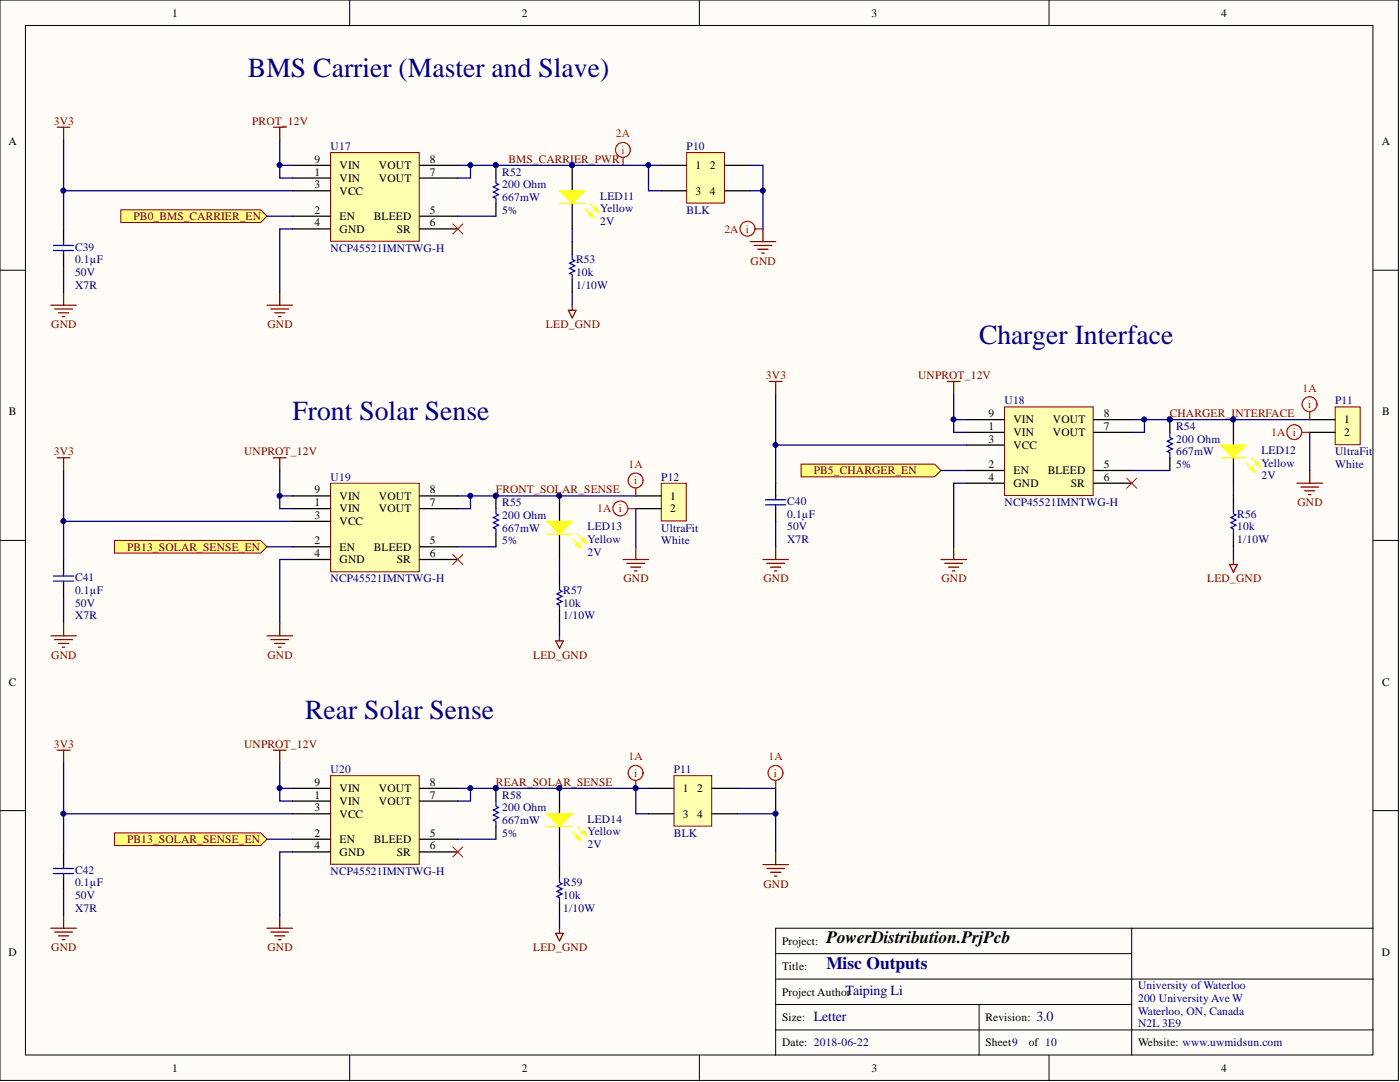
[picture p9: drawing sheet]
<svg xmlns="http://www.w3.org/2000/svg" width="279mm" height="216mm" viewBox="0 0 279 216" stroke-linecap="round" stroke-linejoin="round" font-family="sans-serif">
<defs><g id="words">
<g font-size="5.5" fill="#000080">
<text x="49.5" y="15.3">BMS Carrier (Master and Slave)</text>
<text x="195.4" y="68.6">Charger Interface</text>
<text x="58.4" y="83.8">Front Solar Sense</text>
<text x="60.9" y="143.4">Rear Solar Sense</text>
</g>
<text font-size="3.5" x="165" y="188.3">PowerDistribution.PrjPcb</text>
<text font-size="3.5" fill="#000080" x="165" y="193.3">Misc Outputs</text>
<g font-size="2.8" fill="#000080">
<text x="162.4" y="203.7">Letter</text>
<text x="168.8" y="198.6">Taiping Li</text>
<text x="206.8" y="203.7">3.0</text>
</g>
<g font-size="2.3">
<text x="34.3" y="3.3">1</text>
<text x="104.1" y="3.3">2</text>
<text x="173.9" y="3.3">3</text>
<text x="243.7" y="3.3">4</text>
<text x="1.7" y="29">A</text>
<text x="275.8" y="29">A</text>
<text x="62.8" y="32.5">9</text>
<text x="62.8" y="35">1</text>
<text x="67.8" y="33.8">VIN</text>
<text x="75.6" y="33.8">VOUT</text>
<text x="85.8" y="32.5">8</text>
<text x="85.8" y="35">7</text>
<text x="138.8" y="33.8">1</text>
<text x="141.7" y="33.8">2</text>
<text x="62.8" y="37.6">3</text>
<text x="67.8" y="36.3">VIN</text>
<text x="67.8" y="38.8">VCC</text>
<text x="75.6" y="36.3">VOUT</text>
<text x="138.8" y="38.8">3</text>
<text x="141.7" y="38.8">4</text>
<text x="62.8" y="42.6">2</text>
<text x="62.8" y="45.2">4</text>
<text x="67.8" y="43.9">EN</text>
<text x="67.8" y="46.4">GND</text>
<text x="74.6" y="43.9">BLEED</text>
<text x="79.2" y="46.4">SR</text>
<text x="85.8" y="45.2">6</text>
<text x="85.8" y="42.6">5</text>
<text x="1.8" y="82.9">B</text>
<text x="197.3" y="83.2">9</text>
<text x="220.3" y="83.2">8</text>
<text x="275.8" y="82.9">B</text>
<text x="197.3" y="85.8">1</text>
<text x="197.3" y="88.3">3</text>
<text x="202.3" y="84.5">VIN</text>
<text x="202.3" y="87">VIN</text>
<text x="202.3" y="89.6">VCC</text>
<text x="210.1" y="84.5">VOUT</text>
<text x="210.1" y="87">VOUT</text>
<text x="220.3" y="85.8">7</text>
<text x="268.2" y="84.5">1</text>
<text x="268.2" y="87">2</text>
<text x="197.3" y="93.4">2</text>
<text x="197.3" y="95.9">4</text>
<text x="202.3" y="94.6">EN</text>
<text x="209.1" y="94.6">BLEED</text>
<text x="220.3" y="95.9">6</text>
<text x="220.3" y="93.4">5</text>
<text x="62.8" y="98.4">9</text>
<text x="62.8" y="101">1</text>
<text x="67.8" y="99.7">VIN</text>
<text x="75.6" y="99.7">VOUT</text>
<text x="85.8" y="98.4">8</text>
<text x="85.8" y="101">7</text>
<text x="133.7" y="99.7">1</text>
<text x="202.3" y="97.2">GND</text>
<text x="213.7" y="97.2">SR</text>
<text x="62.8" y="103.5">3</text>
<text x="67.8" y="102.3">VIN</text>
<text x="67.8" y="104.8">VCC</text>
<text x="75.6" y="102.3">VOUT</text>
<text x="133.7" y="102.3">2</text>
<text x="62.8" y="108.6">2</text>
<text x="62.8" y="111.1">4</text>
<text x="67.8" y="109.9">EN</text>
<text x="67.8" y="112.4">GND</text>
<text x="74.6" y="109.9">BLEED</text>
<text x="79.2" y="112.4">SR</text>
<text x="85.8" y="111.1">6</text>
<text x="85.8" y="108.6">5</text>
<text x="1.8" y="136.8">C</text>
<text x="275.8" y="136.8">C</text>
<text x="62.8" y="156.8">9</text>
<text x="62.8" y="159.3">1</text>
<text x="62.8" y="161.9">3</text>
<text x="67.8" y="158.1">VIN</text>
<text x="67.8" y="160.6">VIN</text>
<text x="75.6" y="158.1">VOUT</text>
<text x="75.6" y="160.6">VOUT</text>
<text x="85.8" y="156.8">8</text>
<text x="85.8" y="159.3">7</text>
<text x="136.3" y="158.1">1</text>
<text x="139.2" y="158.1">2</text>
<text x="62.8" y="166.9">2</text>
<text x="67.8" y="163.1">VCC</text>
<text x="85.8" y="166.9">5</text>
<text x="136.3" y="163.1">3</text>
<text x="139.2" y="163.1">4</text>
<text x="62.8" y="169.5">4</text>
<text x="67.8" y="168.2">EN</text>
<text x="67.8" y="170.8">GND</text>
<text x="74.6" y="168.2">BLEED</text>
<text x="79.2" y="170.8">SR</text>
<text x="85.8" y="169.5">6</text>
<text x="1.7" y="190.7">D</text>
<text x="156.1" y="188.5">Project:</text>
<text x="275.8" y="190.7">D</text>
<text x="156.1" y="193.6">Title:</text>
<text x="156.1" y="203.7">Size:</text>
<text x="156.1" y="198.7">Project Author</text>
<text x="196.7" y="203.7">Revision:</text>
<text x="156.1" y="208.8">Date: 2018-06-22</text>
<text x="196.7" y="208.8">Sheet9</text>
<text x="205.3" y="208.8">of 10</text>
<text x="227.1" y="208.8">Website: www.uwmidsun.com</text>
<text x="34.3" y="213.9">1</text>
<text x="104.1" y="213.9">2</text>
<text x="173.9" y="213.9">3</text>
<text x="243.7" y="213.9">4</text>
</g>
<g font-size="2.3" fill="#800000">
<text x="10.7" y="24.9">3V3</text>
<text x="50.3" y="24.9">PROT_12V</text>
<text x="101.5" y="32.5">BMS_CARRIER_PWR</text>
<text x="26.6" y="43.9">PB0_BMS_CARRIER_EN</text>
<text x="149.8" y="52.8">GND</text>
<text x="10.2" y="65.5">GND</text>
<text x="53.4" y="65.5">GND</text>
<text x="109" y="65.5">LED_GND</text>
<text x="152.9" y="75.6">3V3</text>
<text x="183.2" y="75.6">UNPROT_12V</text>
<text x="233.5" y="83.2">CHARGER_INTERFACE</text>
<text x="10.7" y="90.8">3V3</text>
<text x="48.7" y="90.8">UNPROT_12V</text>
<text x="162.4" y="94.6">PB5_CHARGER_EN</text>
<text x="99" y="98.4">FRONT_SOLAR_SENSE</text>
<text x="258.9" y="101">GND</text>
<text x="25.4" y="109.9">PB13_SOLAR_SENSE_EN</text>
<text x="124.4" y="116.2">GND</text>
<text x="152.3" y="116.2">GND</text>
<text x="187.9" y="116.2">GND</text>
<text x="240.9" y="116.2">LED_GND</text>
<text x="10.2" y="131.4">GND</text>
<text x="53.4" y="131.4">GND</text>
<text x="106.4" y="131.4">LED_GND</text>
<text x="10.7" y="149.2">3V3</text>
<text x="48.7" y="149.2">UNPROT_12V</text>
<text x="99" y="156.8">REAR_SOLAR_SENSE</text>
<text x="25.4" y="168.2">PB13_SOLAR_SENSE_EN</text>
<text x="152.3" y="177.1">GND</text>
<text x="10.2" y="189.8">GND</text>
<text x="53.4" y="189.8">GND</text>
<text x="106.4" y="189.8">LED_GND</text>
</g>
<g font-size="2.3" fill="#000080">
<text x="66" y="29.9">U17</text>
<text x="137" y="29.9">P10</text>
<text x="100.2" y="35">R52</text>
<text x="100.2" y="40.1">667mW</text>
<text x="100.2" y="37.6">200 Ohm</text>
<text x="119.8" y="39.8">LED11</text>
<text x="100.2" y="42.6">5%</text>
<text x="119.8" y="42.4">Yellow</text>
<text x="119.8" y="44.9">2V</text>
<text x="137" y="42.6">BLK</text>
<text x="15" y="52.5">0.1µF</text>
<text x="15" y="50">C39</text>
<text x="66" y="50.2">NCP45521IMNTWG-H</text>
<text x="115" y="52.5">R53</text>
<text x="15" y="55.1">50V</text>
<text x="15" y="57.6">X7R</text>
<text x="115" y="55.1">10k</text>
<text x="115" y="57.6">1/10W</text>
<text x="200.5" y="80.7">U18</text>
<text x="266.5" y="80.7">P11</text>
<text x="234.7" y="85.8">R54</text>
<text x="234.7" y="88.3">200 Ohm</text>
<text x="66" y="95.9">U19</text>
<text x="132" y="95.9">P12</text>
<text x="234.7" y="93.4">5%</text>
<text x="234.7" y="90.8">667mW</text>
<text x="251.7" y="93.1">Yellow</text>
<text x="251.7" y="95.7">2V</text>
<text x="251.7" y="90.6">LED12</text>
<text x="266.5" y="90.8">UltraFit</text>
<text x="266.5" y="93.4">White</text>
<text x="100.2" y="101">R55</text>
<text x="157.1" y="100.7">C40</text>
<text x="200.5" y="101">NCP45521IMNTWG-H</text>
<text x="100.2" y="106.1">667mW</text>
<text x="100.2" y="103.5">200 Ohm</text>
<text x="117.2" y="105.8">LED13</text>
<text x="132" y="106.1">UltraFit</text>
<text x="157.1" y="103.3">0.1µF</text>
<text x="157.1" y="105.8">50V</text>
<text x="246.9" y="105.8">10k</text>
<text x="246.9" y="103.3">R56</text>
<text x="100.2" y="108.6">5%</text>
<text x="117.2" y="108.3">Yellow</text>
<text x="117.2" y="110.9">2V</text>
<text x="132" y="108.6">White</text>
<text x="157.1" y="108.3">X7R</text>
<text x="246.9" y="108.3">1/10W</text>
<text x="15" y="118.5">0.1µF</text>
<text x="15" y="116">C41</text>
<text x="66" y="116.2">NCP45521IMNTWG-H</text>
<text x="112.4" y="118.5">R57</text>
<text x="15" y="121">50V</text>
<text x="15" y="123.6">X7R</text>
<text x="112.4" y="121">10k</text>
<text x="112.4" y="123.6">1/10W</text>
<text x="66" y="154.3">U20</text>
<text x="134.5" y="154.3">P11</text>
<text x="100.2" y="159.3">R58</text>
<text x="100.2" y="161.9">200 Ohm</text>
<text x="100.2" y="166.9">5%</text>
<text x="100.2" y="164.4">667mW</text>
<text x="117.2" y="166.7">Yellow</text>
<text x="117.2" y="164.2">LED14</text>
<text x="134.5" y="166.9">BLK</text>
<text x="117.2" y="169.2">2V</text>
<text x="15" y="176.8">0.1µF</text>
<text x="15" y="179.4">50V</text>
<text x="15" y="174.3">C42</text>
<text x="66" y="174.6">NCP45521IMNTWG-H</text>
<text x="112.4" y="179.4">10k</text>
<text x="112.4" y="176.8">R59</text>
<text x="15" y="181.9">X7R</text>
<text x="112.4" y="181.9">1/10W</text>
<text x="227.1" y="197.4">University of Waterloo</text>
<text x="227.1" y="199.9">200 University Ave W</text>
<text x="227.1" y="202.5">Waterloo, ON, Canada</text>
<text x="227.1" y="205">N2L 3E9</text>
</g>
<g font-size="2.3" fill="#f00">
<text x="122.9" y="27.4">2A</text>
<text x="124" y="30.7">i</text>
<text x="144.6" y="46.4">2A i</text>
<text x="259.9" y="78.2">1A</text>
<text x="261" y="81.4">i</text>
<text x="253.7" y="87">1A i</text>
<text x="125.4" y="93.4">1A</text>
<text x="126.5" y="96.7">i</text>
<text x="119.2" y="102.3">1A i</text>
<text x="125.4" y="151.7">1A</text>
<text x="126.5" y="155">i</text>
<text x="153.4" y="151.7">1A</text>
<text x="154.5" y="155">i</text>
</g>
</g></defs>
<g fill="#fffcf8" stroke="#000" stroke-width=".2">
<path d="M0 0h279.1v215.6h-279.1z"/>
<path d="M5.1 5.1h268.9v205.4h-268.9z"/>
</g>
<g fill="none" stroke="#000" stroke-width=".2">
<path d="M69.8 0v5.1M139.6 0v5.1M209.4 0v5.1M0 53.9h5.1M274.1 53.9h5M0 107.8h5.1M274.1 107.8h5M0 161.7h5.1M274.1 161.7h5M154.8 195.4h119.3M154.8 190.3h71.1M225.9 185.2h-71.1v25.4"/>
<path d="M225.9 185.2v25.4M225.9 185.2h48.2M69.8 210.6v5.1M139.6 210.6v5.1M154.8 200.4h71.1M154.8 205.5h119.3M195.4 200.4v10.2M209.4 210.6v5.1"/>
</g>
<path d="M66 30.5h17.7v17.6h-17.7z" fill="#ffffb0" stroke="#800000" stroke-width=".2"/>
<g fill="none" stroke="#000" stroke-width=".25">
<path d="M58.4 33h7.6M58.4 35.5h7.6M58.4 38.1h7.6M83.7 33h7.7M83.7 35.5h7.7M99 33v2.5M12.7 45.7v2.5M12.7 50.8v2.5M58.4 43.1h7.6M58.4 45.7h7.6M83.7 43.1h7.7M83.7 45.7h7.7"/>
<path d="M99 40.6v2.5"/>
</g>
<g fill="none" stroke="#800000" stroke-width=".25">
<path d="M11.4 25.4h2.6M12.7 25.4v2.5M54.6 25.4h2.5M55.8 25.4v2.5M12.7 58.4v2.5M55.8 58.4v2.5M10.2 60.9h5M10.9 61.7h3.6M11.7 62.4h2M12.4 63.2h.5M53.3 60.9h5.1M54.1 61.7h3.5"/>
<path d="M54.8 62.4h2M55.6 63.2h.5"/>
</g>
<path d="M99 35.5v1l.5 .3-1 .5 1 .5-1 .5 1 .5-1 .5 .5 .3v1M10.7 50h4M10.7 49h4M12.7 48.2v.8M12.7 50v.8" fill="none" stroke="#00f" stroke-width=".25"/>
<path d="M90.3 44.7l2.1 2M92.4 44.7l-2.1 2" fill="none" stroke="#f00" stroke-width=".2"/>
<circle cx="98.9" cy="33" r=".47" fill="#000080" stroke="#000080" stroke-width=".2"/>
<path d="M24.1 41.9h27.9l1.3 1.2-1.3 1.3h-27.9z" fill-rule="evenodd" fill="#ffff80" stroke="#800000" stroke-width=".2"/>
<path d="M149.7 48.2h5.1M150.5 49h3.5M151.2 49.7h2.1M152 50.5h.5M152.3 45.7v2.5" fill="none" stroke="#800000" stroke-width=".25"/>
<path d="M66 96.4h17.7v17.7h-17.7z" fill="#ffffb0" stroke="#800000" stroke-width=".2"/>
<g fill="none" stroke="#000" stroke-width=".25">
<path d="M58.4 99h7.6M83.7 99h7.7M99 99v2.5M12.7 111.6v2.6M12.7 116.7v2.6M58.4 101.5h7.6M58.4 104h7.6M58.4 109.1h7.6M58.4 111.6h7.6M83.7 101.5h7.7M83.7 109.1h7.7M83.7 111.6h7.7"/>
<path d="M99 106.6v2.5"/>
</g>
<g fill="none" stroke="#800000" stroke-width=".25">
<path d="M11.4 91.3h2.6M12.7 91.3v2.6M54.6 91.3h2.5M55.8 91.3v2.6M124.3 111.6h5.1M125.1 112.4h3.6M125.9 113.2h2M126.6 113.9h.5M126.9 109.1v2.5M10.2 126.9h5M10.9 127.6h3.6M11.7 128.4h2"/>
<path d="M12.4 129.1h.5M12.7 124.3v2.6M53.3 126.9h5.1M54.1 127.6h3.5M54.8 128.4h2M55.6 129.1h.5M55.8 124.3v2.6"/>
</g>
<path d="M10.7 116h4M10.7 114.9h4M12.7 114.2v.7M12.7 116v.7M99 101.5v1l.5 .3-1 .5 1 .5-1 .5 1 .5-1 .5 .5 .3v1" fill="none" stroke="#00f" stroke-width=".25"/>
<path d="M90.3 110.6l2.1 2.1M92.4 110.6l-2.1 2.1" fill="none" stroke="#f00" stroke-width=".2"/>
<circle cx="98.9" cy="98.9" r=".47" fill="#000080" stroke="#000080" stroke-width=".2"/>
<path d="M132 96.4h5v7.6h-5z" fill="#ffffb0" stroke="#800000" stroke-width=".2"/>
<path d="M126.9 99h5.1M126.9 101.5h5.1" fill="none" stroke="#000" stroke-width=".25"/>
<path d="M66 154.8h17.7v17.7h-17.7z" fill="#ffffb0" stroke="#800000" stroke-width=".2"/>
<g fill="none" stroke="#000" stroke-width=".25">
<path d="M58.4 157.3h7.6M58.4 159.8h7.6M83.7 157.3h7.7M83.7 159.8h7.7M99 157.3v2.5M12.7 170v2.5M12.7 175.1v2.5M58.4 162.4h7.6M58.4 167.5h7.6M58.4 170h7.6M83.7 167.5h7.7M83.7 170h7.7"/>
<path d="M99 164.9v2.6"/>
</g>
<g fill="none" stroke="#800000" stroke-width=".25">
<path d="M11.4 149.7h2.6M12.7 149.7v2.5M54.6 149.7h2.5M55.8 149.7v2.5M10.2 185.2h5M10.9 186h3.6M11.7 186.7h2M12.4 187.5h.5M12.7 182.7v2.5M53.3 185.2h5.1M54.1 186h3.5M54.8 186.7h2"/>
<path d="M55.6 187.5h.5M55.8 182.7v2.5"/>
</g>
<path d="M99 159.8v1.1l.5 .2-1 .5 1 .5-1 .5 1 .5-1 .6 .5 .2v1M10.7 174.3h4M10.7 173.3h4M12.7 172.5v.8M12.7 174.3v.8" fill="none" stroke="#00f" stroke-width=".25"/>
<path d="M90.3 169l2.1 2M92.4 169l-2.1 2" fill="none" stroke="#f00" stroke-width=".2"/>
<circle cx="98.9" cy="157.3" r=".47" fill="#000080" stroke="#000080" stroke-width=".2"/>
<path d="M22.8 166.2h29.2l1.3 1.3-1.3 1.2h-29.2z" fill-rule="evenodd" fill="#ffff80" stroke="#800000" stroke-width=".2"/>
<circle cx="98.9" cy="157.3" r=".47" fill="#000080" stroke="#000080" stroke-width=".2"/>
<path d="M152.3 172.5h5M153 173.3h3.6M153.8 174.1h2M154.5 174.8h.6M154.8 170v2.5" fill="none" stroke="#800000" stroke-width=".25"/>
<path d="M200.5 81.2h17.7v17.7h-17.7z" fill="#ffffb0" stroke="#800000" stroke-width=".2"/>
<g fill="none" stroke="#000" stroke-width=".25">
<path d="M154.8 96.4v2.6M192.9 83.7h7.6M192.9 86.3h7.6M192.9 88.8h7.6M192.9 93.9h7.6M192.9 96.4h7.6M218.2 83.7h7.7M218.2 86.3h7.7M218.2 93.9h7.7M218.2 96.4h7.7M233.5 83.7v2.6M233.5 91.3v2.6"/>
<path d="M154.8 101.5v2.5"/>
</g>
<g fill="none" stroke="#800000" stroke-width=".25">
<path d="M153.5 76.1h2.6M154.8 76.1v2.6M189.1 76.1h2.5M190.3 76.1v2.6M152.3 111.6h5M153 112.4h3.6M153.8 113.2h2M154.5 113.9h.6M154.8 109.1v2.5M187.8 111.6h5.1M188.6 112.4h3.5M189.3 113.2h2"/>
<path d="M190.1 113.9h.5M190.3 109.1v2.5"/>
</g>
<path d="M152.8 99.7h4M154.8 99v.7M233.5 86.3v1l.5 .2-1 .5 1 .6-1 .5 1 .5-1 .5 .5 .2v1M152.8 100.7h4M154.8 100.7v.8" fill="none" stroke="#00f" stroke-width=".25"/>
<path d="M224.8 95.4l2.1 2M226.9 95.4l-2.1 2" fill="none" stroke="#f00" stroke-width=".2"/>
<circle cx="233.4" cy="83.7" r=".47" fill="#000080" stroke="#000080" stroke-width=".2"/>
<path d="M266.5 81.2h5v7.5h-5z" fill="#ffffb0" stroke="#800000" stroke-width=".2"/>
<path d="M261.4 83.7h5.1M261.4 86.3h5.1" fill="none" stroke="#000" stroke-width=".25"/>
<path d="M258.8 96.4h5.1M259.6 97.2h3.6M260.4 97.9h2M261.1 98.7h.5M261.4 93.9v2.5" fill="none" stroke="#800000" stroke-width=".25"/>
<g fill="#ffff80" stroke="#800000" stroke-width=".2">
<path d="M22.8 107.8h29.2l1.3 1.3-1.3 1.3h-29.2z" fill-rule="evenodd"/>
<path d="M159.9 92.6h26.6l1.3 1.3-1.3 1.2h-26.6z" fill-rule="evenodd"/>
</g>
<path d="M110.9 127.9h1.5l-.7 1.5zM111.7 126.9v1" fill="none" stroke="#800000" stroke-width=".25"/>
<path d="M111.7 116.7v1l.5 .3-1 .5 1 .5-1 .5 1 .5-1 .5 .5 .3v1" fill="none" stroke="#00f" stroke-width=".25"/>
<path d="M111.7 99v5M111.7 106.6v5M111.7 114.2v2.5M111.7 121.8v2.5" fill="none" stroke="#000" stroke-width=".25"/>
<circle cx="111.6" cy="98.9" r=".47" fill="#000080" stroke="#000080" stroke-width=".2"/>
<path d="M109.1 104h5.1l-2.5 2.6z" fill="#ff0"/>
<path d="M109.1 104h5.1l-2.5 2.6zM114.2 107.6l1.8 1.8M115.2 106.6l1.8 1.7" fill="none" stroke="#ff0" stroke-width=".25"/>
<path d="M115 108.9l.5-.6 .5 1.1z" fill="#ff0"/>
<path d="M115 108.9l.5-.6 .5 1.1z" fill="none" stroke="#ff0" stroke-width=".25"/>
<path d="M116 107.8l.5-.5 .5 1z" fill="#ff0"/>
<path d="M109.1 106.6h5.1M116 107.8l.5-.5 .5 1z" fill="none" stroke="#ff0" stroke-width=".25"/>
<g fill="#000080" stroke="#000080" stroke-width=".2">
<circle cx="111.6" cy="98.9" r=".47"/>
<circle cx="114.2" cy="33" r=".47"/>
</g>
<path d="M113.4 61.9h1.6l-.8 1.5zM114.2 60.9v1" fill="none" stroke="#800000" stroke-width=".25"/>
<path d="M114.2 50.8v1l.5 .2-1 .5 1 .5-1 .5 1 .5-1 .6 .5 .2v1" fill="none" stroke="#00f" stroke-width=".25"/>
<path d="M114.2 33v5.1M114.2 40.6v5.1M114.2 48.2v2.6M114.2 55.8v2.6" fill="none" stroke="#000" stroke-width=".25"/>
<path d="M111.7 38.1h5l-2.5 2.5z" fill="#ff0"/>
<path d="M111.7 38.1h5l-2.5 2.5zM116.7 41.6l1.8 1.8M117.8 40.6l1.7 1.8" fill="none" stroke="#ff0" stroke-width=".25"/>
<path d="M117.5 42.9l.5-.5 .5 1z" fill="#ff0"/>
<path d="M117.5 42.9l.5-.5 .5 1z" fill="none" stroke="#ff0" stroke-width=".25"/>
<path d="M118.5 41.9l.5-.5 .5 1z" fill="#ff0"/>
<path d="M111.7 40.6h5M118.5 41.9l.5-.5 .5 1z" fill="none" stroke="#ff0" stroke-width=".25"/>
<g fill="#000080" stroke="#000080" stroke-width=".2">
<circle cx="114.2" cy="33" r=".47"/>
<circle cx="111.6" cy="157.3" r=".47"/>
</g>
<path d="M110.9 186.2h1.5l-.7 1.6zM111.7 185.2v1" fill="none" stroke="#800000" stroke-width=".25"/>
<path d="M111.7 175.1v1l.5 .2-1 .5 1 .6-1 .5 1 .5-1 .5 .5 .2v1" fill="none" stroke="#00f" stroke-width=".25"/>
<path d="M111.7 157.3v5.1M111.7 164.9v5.1M111.7 172.5v2.6M111.7 180.1v2.6" fill="none" stroke="#000" stroke-width=".25"/>
<path d="M109.1 162.4h5.1l-2.5 2.5z" fill="#ff0"/>
<path d="M109.1 162.4h5.1l-2.5 2.5zM114.2 165.9l1.8 1.8M115.2 164.9l1.8 1.8" fill="none" stroke="#ff0" stroke-width=".25"/>
<path d="M115 167.2l.5-.5 .5 1z" fill="#ff0"/>
<path d="M115 167.2l.5-.5 .5 1z" fill="none" stroke="#ff0" stroke-width=".25"/>
<path d="M116 166.2l.5-.5 .5 1z" fill="#ff0"/>
<path d="M109.1 164.9h5.1M116 166.2l.5-.5 .5 1z" fill="none" stroke="#ff0" stroke-width=".25"/>
<g fill="#000080" stroke="#000080" stroke-width=".2">
<circle cx="111.6" cy="157.3" r=".47"/>
<circle cx="246.1" cy="83.7" r=".47"/>
</g>
<path d="M245.4 112.7h1.5l-.7 1.5zM246.2 111.6v1.1" fill="none" stroke="#800000" stroke-width=".25"/>
<path d="M246.2 101.5v1l.5 .3-1 .5 1 .5-1 .5 1 .5-1 .5 .5 .3v1" fill="none" stroke="#00f" stroke-width=".25"/>
<path d="M246.2 83.7v5.1M246.2 91.3v5.1M246.2 99v2.5M246.2 106.6v2.5" fill="none" stroke="#000" stroke-width=".25"/>
<path d="M243.6 88.8h5.1l-2.5 2.5z" fill="#ff0"/>
<path d="M243.6 88.8h5.1l-2.5 2.5zM248.7 92.4l1.8 1.7M249.7 91.3l1.8 1.8" fill="none" stroke="#ff0" stroke-width=".25"/>
<path d="M249.5 93.6l.5-.5 .5 1z" fill="#ff0"/>
<path d="M249.5 93.6l.5-.5 .5 1z" fill="none" stroke="#ff0" stroke-width=".25"/>
<path d="M250.5 92.6l.5-.5 .5 1z" fill="#ff0"/>
<path d="M243.6 91.3h5.1M250.5 92.6l.5-.5 .5 1z" fill="none" stroke="#ff0" stroke-width=".25"/>
<g fill="#000080" stroke="#000080" stroke-width=".2">
<circle cx="246.1" cy="83.7" r=".47"/>
<circle cx="126.8" cy="157.3" r=".47"/>
</g>
<g fill="none" stroke="#f00" stroke-width=".25">
<path d="M124.3 31.5v1.5M150.7 45.7h1.6M126.9 97.4v1.6M259.9 86.3h1.5M261.4 82.2v1.5M125.4 101.5h1.5M126.9 155.8v1.5M154.8 155.8v1.5"/>
<circle cx="124.3" cy="29.9" r="1.48"/>
<circle cx="149.2" cy="45.6" r="1.48"/>
<circle cx="126.8" cy="95.9" r="1.48"/>
<circle cx="258.3" cy="86.2" r="1.48"/>
<circle cx="261.3" cy="80.7" r="1.48"/>
<circle cx="123.8" cy="101.5" r="1.48"/>
<circle cx="126.8" cy="154.2" r="1.48"/>
<circle cx="154.8" cy="154.2" r="1.48"/>
</g>
<path d="M137 30.5h7.6v10h-7.6z" fill="#ffffb0" stroke="#800000" stroke-width=".2"/>
<path d="M132 33h5M132 38.1h5M144.6 33h5.1M144.6 38.1h5.1" fill="none" stroke="#000" stroke-width=".25"/>
<path d="M134.5 154.8h7.5v10h-7.5z" fill="#ffffb0" stroke="#800000" stroke-width=".2"/>
<path d="M129.4 157.3h5.1M142.1 157.3h5.1M129.4 162.4h5.1M142.1 162.4h5.1" fill="none" stroke="#000" stroke-width=".25"/>
<g fill="none" stroke="#000080" stroke-width=".25">
<path d="M12.7 27.9v10.2h45.7M12.7 38.1v7.6M55.8 27.9v7.6h2.6M55.8 33h2.6M91.4 33h2.5v2.5h-2.5M93.9 33h38.1M129.4 33v5.1h2.6M149.7 33h2.6v12.7M149.7 38.1h2.6M12.7 53.3v5.1M53.3 43.1h5.1M58.4 45.7h-2.6v12.7"/>
<path d="M91.4 43.1h7.6M114.2 45.7v2.5M114.2 58.4v2.5M154.8 78.7v10.1h38.1M190.3 78.7v7.6h2.6M12.7 93.9v10.1h45.7M55.8 93.9v7.6h2.6M55.8 99h2.6M91.4 99h2.5v2.5h-2.5M93.9 99h33M154.8 88.8v7.6M187.8 93.9h5.1"/>
<path d="M190.3 83.7h2.6M192.9 96.4h-2.6v12.7M225.9 83.7h2.5v2.6h-2.5M225.9 93.9h7.6M228.4 83.7h33M246.2 96.4v2.6M261.4 86.3v7.6M12.7 104v7.6M12.7 119.3v5M53.3 109.1h5.1M58.4 111.6h-2.6v12.7M91.4 109.1h7.6"/>
<path d="M111.7 111.6v2.6M126.9 101.5v7.6M154.8 104v5.1M246.2 109.1v2.5M111.7 124.3v2.6M12.7 152.2v10.2h45.7M55.8 152.2v7.6h2.6M55.8 157.3h2.6M91.4 157.3h2.5v2.5h-2.5M93.9 157.3h35.5M126.9 157.3v5.1h2.5M147.2 157.3h7.6v5.1h-7.6"/>
<path d="M12.7 162.4v7.6M12.7 177.6v5.1M53.3 167.5h5.1M58.4 170h-2.6v12.7M91.4 167.5h7.6M111.7 170v2.5M154.8 162.4v7.6M111.7 182.7v2.5"/>
</g>
<g fill="#000080" stroke="#000080" stroke-width=".2">
<circle cx="55.8" cy="33" r=".47"/>
<circle cx="12.7" cy="38" r=".47"/>
<circle cx="93.9" cy="33" r=".47"/>
<circle cx="55.8" cy="98.9" r=".47"/>
<circle cx="12.7" cy="104" r=".47"/>
<circle cx="93.9" cy="98.9" r=".47"/>
<circle cx="98.9" cy="98.9" r=".47"/>
<circle cx="111.6" cy="98.9" r=".47"/>
<circle cx="55.8" cy="157.3" r=".47"/>
<circle cx="12.7" cy="162.3" r=".47"/>
<circle cx="93.9" cy="157.3" r=".47"/>
<circle cx="190.3" cy="83.7" r=".47"/>
<circle cx="154.8" cy="88.8" r=".47"/>
<circle cx="228.4" cy="83.7" r=".47"/>
<circle cx="233.4" cy="83.7" r=".47"/>
<circle cx="246.1" cy="83.7" r=".47"/>
<circle cx="152.2" cy="38" r=".47"/>
<circle cx="98.9" cy="33" r=".47"/>
<circle cx="114.2" cy="33" r=".47"/>
<circle cx="129.4" cy="33" r=".47"/>
<circle cx="98.9" cy="157.3" r=".47"/>
<circle cx="111.6" cy="157.3" r=".47"/>
<circle cx="126.8" cy="157.3" r=".47"/>
<circle cx="154.8" cy="162.3" r=".47"/>
</g>
<use href="#words"/>
</svg>
